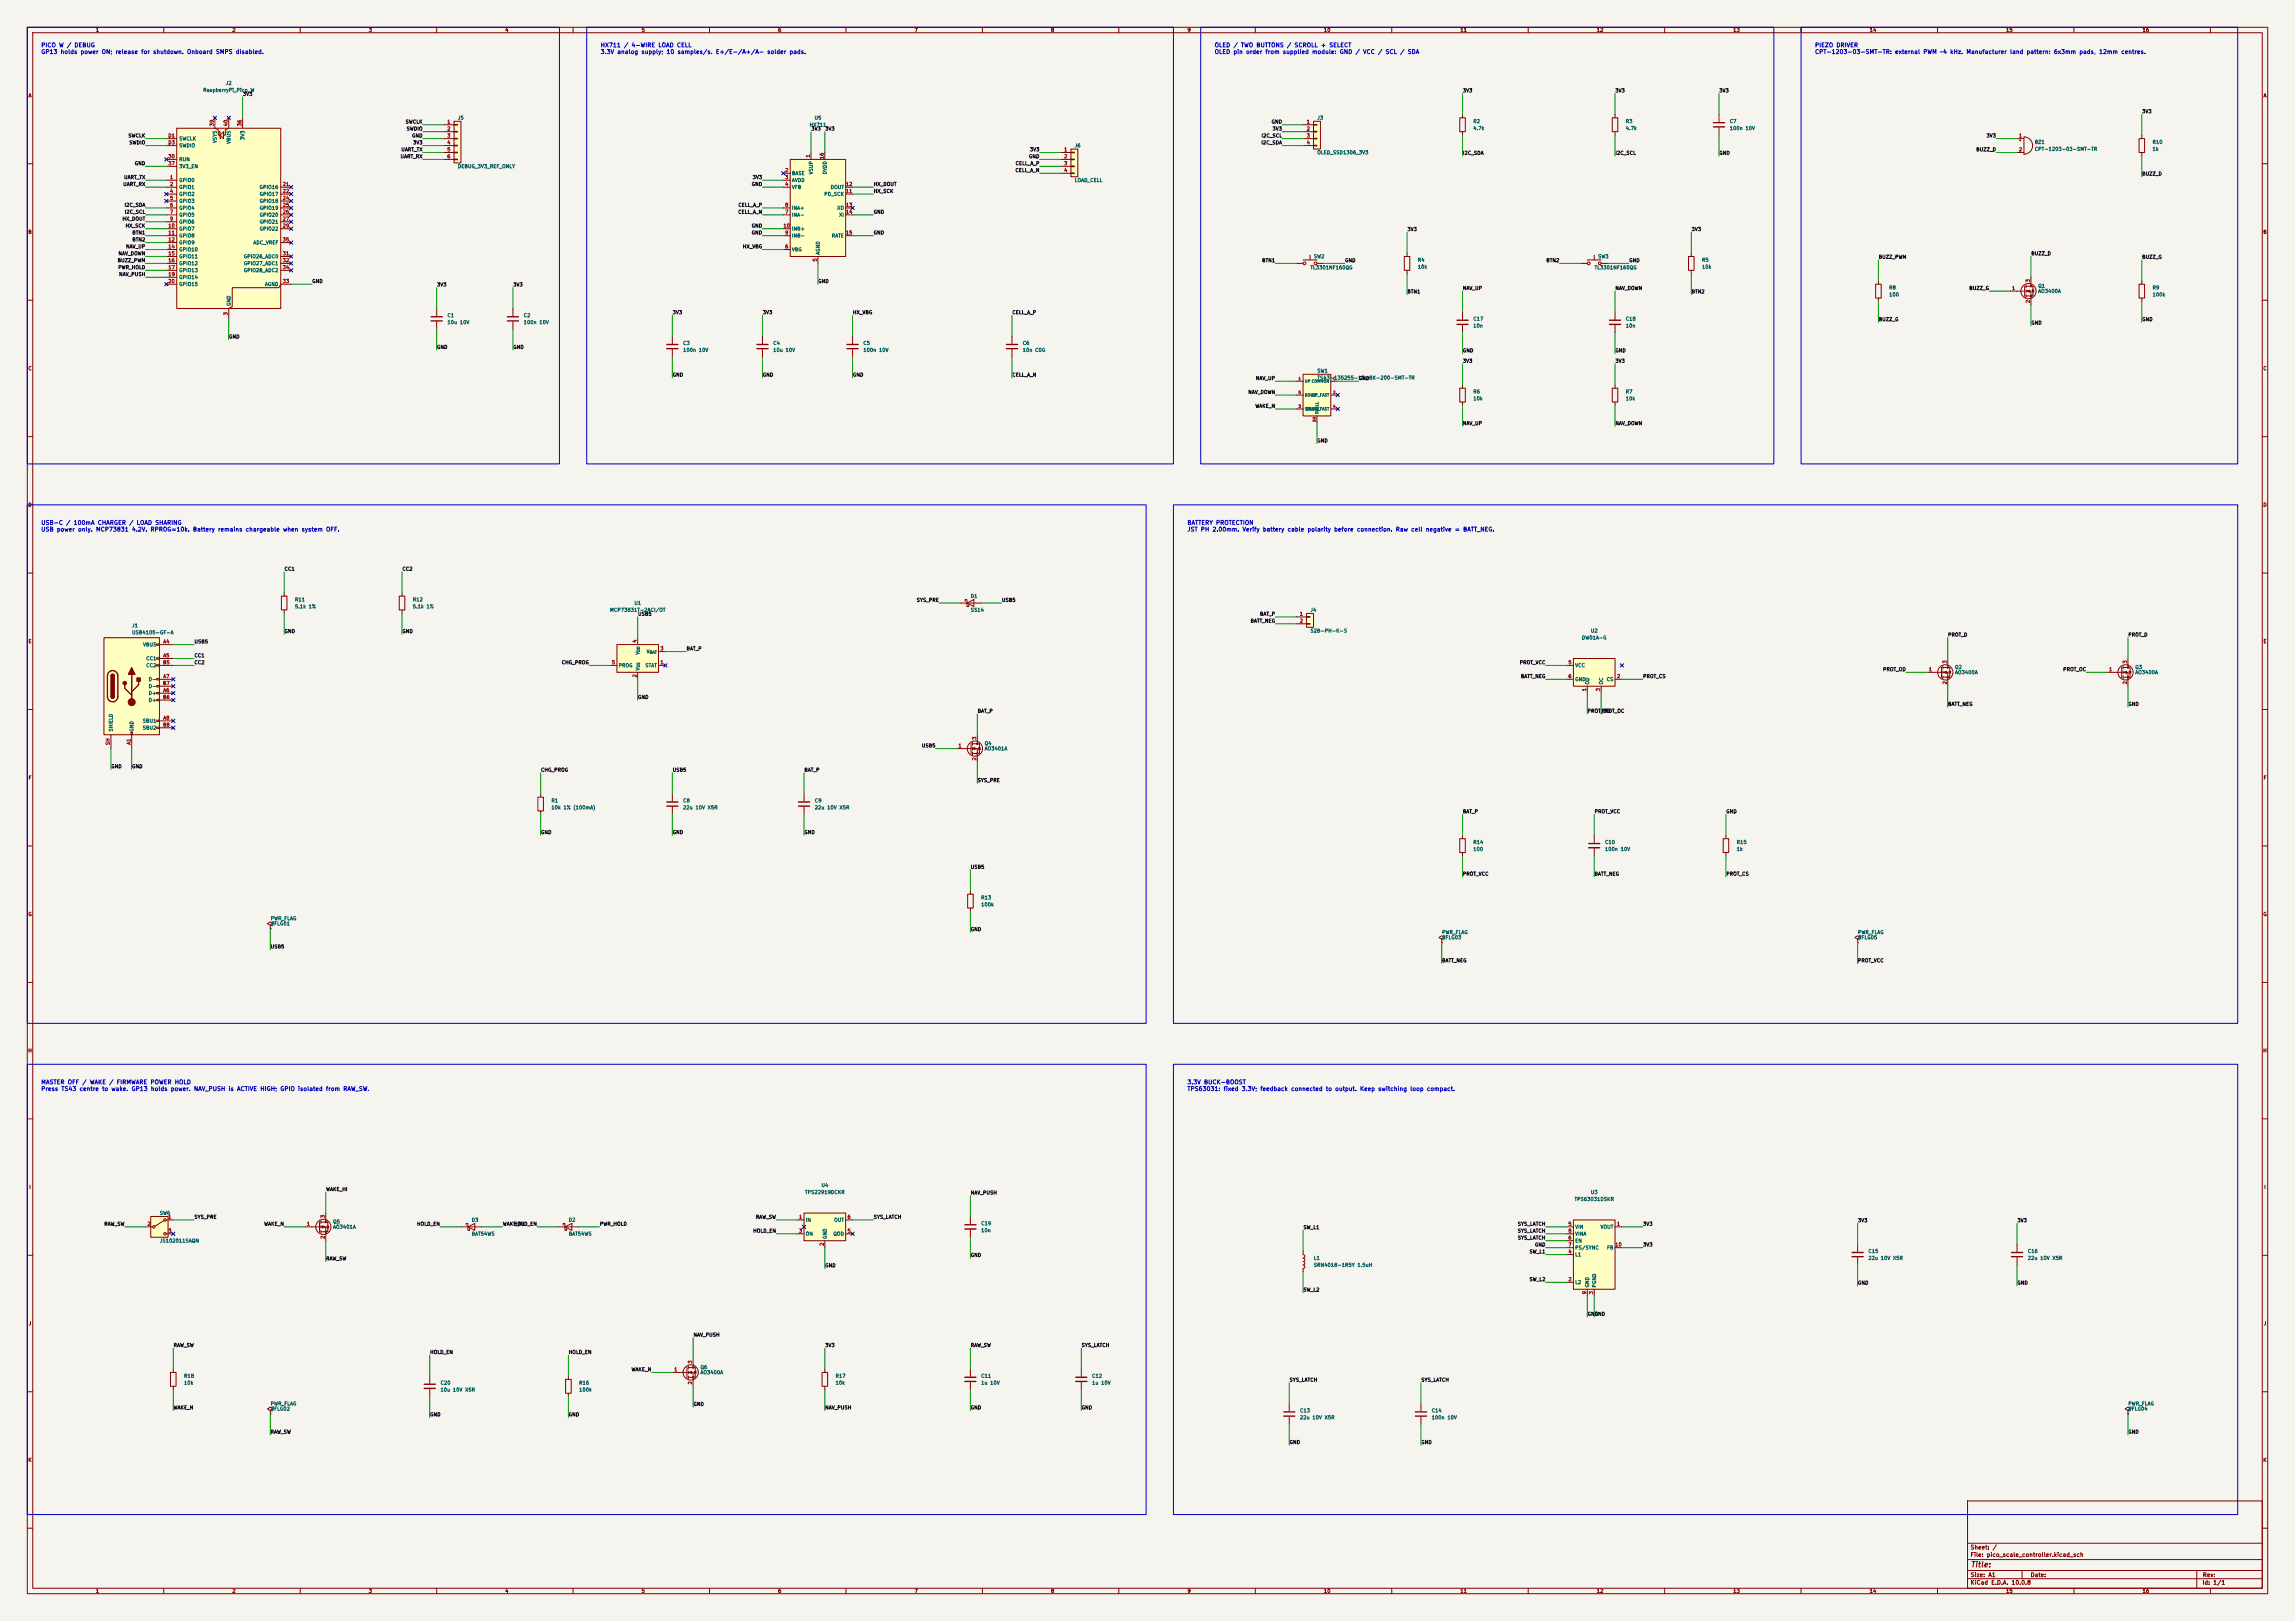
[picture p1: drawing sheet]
<svg xmlns="http://www.w3.org/2000/svg" width="841mm" height="594mm" viewBox="0 0 841 594" stroke-linecap="round" stroke-linejoin="round" font-family="sans-serif">
<defs><g id="words">
<text font-size="2" fill="#840000" x="722" y="574.8">Title:</text>
<g font-size="1.5" fill="#0000c2">
<text x="14.9" y="17.7">PICO W / DEBUG</text>
<text x="219.9" y="17.7">HX711 / 4-WIRE LOAD CELL</text>
<text x="444.9" y="17.7">OLED / TWO BUTTONS / SCROLL + SELECT</text>
<text x="664.9" y="17.7">PIEZO DRIVER</text>
<text x="14.9" y="20.1">GP13 holds power ON; release for shutdown. Onboard SMPS disabled.</text>
<text x="219.9" y="20.1">3.3V analog supply; 10 samples/s. E+/E-/A+/A- solder pads.</text>
<text x="444.9" y="20.1">OLED pin order from supplied module: GND / VCC / SCL / SDA</text>
<text x="664.9" y="20.1">CPT-1203-03-SMT-TR: external PWM ~4 kHz. Manufacturer land pattern: 6x3mm pads, 12mm centres.</text>
<text x="14.9" y="192.7">USB-C / 100mA CHARGER / LOAD SHARING</text>
<text x="14.9" y="195.1">USB power only. MCP73831 4.2V. RPROG=10k. Battery remains chargeable when system OFF.</text>
<text x="434.9" y="192.7">BATTERY PROTECTION</text>
<text x="434.9" y="195.1">JST PH 2.00mm. Verify battery cable polarity before connection. Raw cell negative = BATT_NEG.</text>
<text x="14.9" y="397.7">MASTER OFF / WAKE / FIRMWARE POWER HOLD</text>
<text x="14.9" y="400.1">Press TS43 centre to wake. GP13 holds power. NAV_PUSH is ACTIVE HIGH; GPIO isolated from RAW_SW.</text>
<text x="434.9" y="397.7">3.3V BUCK-BOOST</text>
<text x="434.9" y="400.1">TPS63031: fixed 3.3V; feedback connected to output. Keep switching loop compact.</text>
</g>
<g font-size="1.5" fill="#840000">
<text x="721.9" y="568.1">Sheet: /</text>
<text x="721.9" y="570.8">File: pico_scale_controller.kicad_sch</text>
<text x="721.9" y="581">KiCad E.D.A. 10.0.8</text>
<text x="721.9" y="578.2">Size: A1</text>
<text x="743.9" y="578.2">Date:</text>
<text x="806.9" y="581">Id: 1/1</text>
<text x="807" y="578.2">Rev:</text>
</g>
<g font-size="1.3" fill="#840000">
<text x="35" y="12">1</text>
<text x="85" y="12">2</text>
<text x="135" y="12">3</text>
<text x="185" y="12">4</text>
<text x="235" y="12">5</text>
<text x="285" y="12">6</text>
<text x="335" y="12">7</text>
<text x="385" y="12">8</text>
<text x="435" y="12">9</text>
<text x="485" y="12">10</text>
<text x="535" y="12">11</text>
<text x="585" y="12">12</text>
<text x="635" y="12">13</text>
<text x="685" y="12">14</text>
<text x="735" y="12">15</text>
<text x="785" y="12">16</text>
<text x="10.3" y="36">A</text>
<text x="829.3" y="36">A</text>
<text x="10.2" y="86">B</text>
<text x="829.2" y="86">B</text>
<text x="10.2" y="136">C</text>
<text x="829.2" y="136">C</text>
<text x="10.2" y="186">D</text>
<text x="829.2" y="186">D</text>
<text x="10.3" y="236">E</text>
<text x="829.3" y="236">E</text>
<text x="10.3" y="286">F</text>
<text x="829.3" y="286">F</text>
<text x="10.2" y="336">G</text>
<text x="829.2" y="336">G</text>
<text x="10.2" y="386">H</text>
<text x="829.2" y="386">H</text>
<text x="10.6" y="436">I</text>
<text x="829.6" y="436">I</text>
<text x="10.4" y="486">J</text>
<text x="829.4" y="486">J</text>
<text x="10.2" y="536">K</text>
<text x="829.2" y="536">K</text>
<text x="35" y="584">1</text>
<text x="85" y="584">2</text>
<text x="135" y="584">3</text>
<text x="185" y="584">4</text>
<text x="235" y="584">5</text>
<text x="285" y="584">6</text>
<text x="335" y="584">7</text>
<text x="385" y="584">8</text>
<text x="435" y="584">9</text>
<text x="485" y="584">10</text>
<text x="535" y="584">11</text>
<text x="585" y="584">12</text>
<text x="635" y="584">13</text>
<text x="685" y="584">14</text>
<text x="735" y="584">15</text>
<text x="785" y="584">16</text>
</g>
<g font-size="1.3" fill="#006464">
<text x="74.3" y="34">RaspberryPi_Pico_W</text>
<text x="82.6" y="31.4">J2</text>
<text x="167.6" y="44.1">J5</text>
<text x="296.5" y="46.7">HX711</text>
<text x="298.3" y="44.1">U5</text>
<text x="482.6" y="44.1">J3</text>
<text x="539.7" y="45.4">R2</text>
<text x="539.7" y="48">4.7k</text>
<text x="595.6" y="45.4">R3</text>
<text x="595.6" y="48">4.7k</text>
<text x="633.7" y="45.4">C7</text>
<text x="633.7" y="48">100n 10V</text>
<text x="65.5" y="51.8">SWCLK</text>
<text x="79.7" y="52.6" transform="rotate(-90 79.7 52.6)">VSYS</text>
<text x="84.8" y="52.9" transform="rotate(-90 84.8 52.9)">VBUS</text>
<text x="89.9" y="51.5" transform="rotate(-90 89.9 51.5)">3V3</text>
<text x="745.5" y="53">BZ1</text>
<text x="788.7" y="53">R10</text>
<text x="65.5" y="59.4">RUN</text>
<text x="65.5" y="54.3">SWDIO</text>
<text x="393.7" y="54.3">J6</text>
<text x="482.6" y="56.8">OLED_SSD1306_3V3</text>
<text x="745.5" y="55.6">CPT-1203-03-SMT-TR</text>
<text x="788.7" y="55.6">1k</text>
<text x="65.5" y="61.9">3V3_EN</text>
<text x="167.6" y="61.9">DEBUG_3V3_REF_ONLY</text>
<text x="290" y="64.5">BASE</text>
<text x="298.1" y="64.1" transform="rotate(-90 298.1 64.1)">VSUP</text>
<text x="303.2" y="64.1" transform="rotate(-90 303.2 64.1)">DVDD</text>
<text x="65.5" y="67">GPIO0</text>
<text x="65.5" y="69.5">GPIO1</text>
<text x="95" y="69.5">GPIO16</text>
<text x="290" y="67">AVDD</text>
<text x="290" y="69.5">VFB</text>
<text x="304.2" y="69.5">DOUT</text>
<text x="393.7" y="67">LOAD_CELL</text>
<text x="65.5" y="72.1">GPIO2</text>
<text x="65.5" y="74.6">GPIO3</text>
<text x="65.5" y="77.2">GPIO4</text>
<text x="95" y="72.1">GPIO17</text>
<text x="95" y="74.6">GPIO18</text>
<text x="95" y="77.2">GPIO19</text>
<text x="290" y="77.2">INA+</text>
<text x="301.9" y="72.1">PD_SCK</text>
<text x="306.6" y="77.2">XO</text>
<text x="65.5" y="79.7">GPIO5</text>
<text x="65.5" y="82.2">GPIO6</text>
<text x="95" y="79.7">GPIO20</text>
<text x="95" y="82.2">GPIO21</text>
<text x="290" y="79.7">INA-</text>
<text x="307.3" y="79.7">XI</text>
<text x="65.5" y="84.8">GPIO7</text>
<text x="65.5" y="87.3">GPIO8</text>
<text x="65.5" y="89.9">GPIO9</text>
<text x="92.7" y="89.9">ADC_VREF</text>
<text x="95" y="84.8">GPIO22</text>
<text x="290" y="87.3">INB-</text>
<text x="290" y="84.8">INB+</text>
<text x="304.7" y="87.3">RATE</text>
<text x="65.5" y="92.4">GPIO10</text>
<text x="65.5" y="94.9">GPIO11</text>
<text x="89.2" y="94.9">GPIO26_ADC0</text>
<text x="290" y="92.4">VBG</text>
<text x="300.7" y="93.5" transform="rotate(-90 300.7 93.5)">AGND</text>
<text x="481.3" y="94.9">SW2</text>
<text x="585.5" y="94.9">SW3</text>
<text x="65.5" y="97.5">GPIO12</text>
<text x="65.5" y="100">GPIO13</text>
<text x="89.2" y="97.5">GPIO27_ADC1</text>
<text x="89.2" y="100">GPIO28_ADC2</text>
<text x="480" y="99">TL3301NF160QG</text>
<text x="519.4" y="96.2">R4</text>
<text x="519.4" y="98.8">10k</text>
<text x="584.2" y="99">TL3301NF160QG</text>
<text x="623.6" y="96.2">R5</text>
<text x="623.6" y="98.8">10k</text>
<text x="65.5" y="102.6">GPIO14</text>
<text x="65.5" y="105.1">GPIO15</text>
<text x="96.9" y="105.1">AGND</text>
<text x="692.1" y="106.4">R8</text>
<text x="746.7" y="105.7">Q1</text>
<text x="746.7" y="107.6">AO3400A</text>
<text x="788.7" y="106.4">R9</text>
<text x="84.8" y="112.3" transform="rotate(-90 84.8 112.3)">GND</text>
<text x="692.1" y="108.9">100</text>
<text x="788.7" y="108.9">100k</text>
<text x="163.8" y="116.5">C1</text>
<text x="163.8" y="119.1">10u 10V</text>
<text x="191.8" y="116.5">C2</text>
<text x="191.8" y="119.1">100n 10V</text>
<text x="539.7" y="117.8">C17</text>
<text x="595.6" y="117.8">C18</text>
<text x="539.7" y="120.3">10n</text>
<text x="595.6" y="120.3">10n</text>
<text x="250.2" y="126.7">C3</text>
<text x="250.2" y="129.2">100n 10V</text>
<text x="283.2" y="126.7">C4</text>
<text x="283.2" y="129.2">10u 10V</text>
<text x="316.2" y="126.7">C5</text>
<text x="316.2" y="129.2">100n 10V</text>
<text x="374.6" y="126.7">C6</text>
<text x="374.6" y="129.2">10n C0G</text>
<text x="482.6" y="136.9">SW1</text>
<text x="482.6" y="139.4">TS43-135255-10-BK-200-SMT-TR</text>
<text x="539.7" y="144.5">R6</text>
<text x="539.7" y="147">10k</text>
<text x="595.6" y="144.5">R7</text>
<text x="595.6" y="147">10k</text>
<text x="107.9" y="220.7">R11</text>
<text x="151.1" y="220.7">R12</text>
<text x="232.3" y="221.9">U1</text>
<text x="355.6" y="219.4">D1</text>
<text x="107.9" y="223.2">5.1k 1%</text>
<text x="151.1" y="223.2">5.1k 1%</text>
<text x="223.4" y="224.5">MCP73831T-2ACI/OT</text>
<text x="355.6" y="224.5">SS14</text>
<text x="480" y="224.5">J4</text>
<text x="48.2" y="230.2">J1</text>
<text x="48.2" y="232.7">USB4105-GF-A</text>
<text x="480" y="232.1">S2B-PH-K-S</text>
<text x="582.8" y="232.1">U2</text>
<text x="52.3" y="237.2">VBUS</text>
<text x="236.8" y="239.7">V</text>
<text x="579.5" y="234.6">DW01A-G</text>
<text x="53.4" y="242.3">CC1</text>
<text x="53.4" y="244.8">CC2</text>
<text x="226.5" y="244.8">PROG</text>
<text x="234.6" y="245.9" transform="rotate(-90 234.6 245.9)">V</text>
<text x="234.6" y="240.1" transform="rotate(-90 234.6 240.1)">V</text>
<text x="236.3" y="244.8">STAT</text>
<text x="577.1" y="244.8">VCC</text>
<text x="716.3" y="245.4">Q2</text>
<text x="782.3" y="245.4">Q3</text>
<text x="54.3" y="249.9">D-</text>
<text x="577.1" y="249.9">GND</text>
<text x="582.6" y="251" transform="rotate(-90 582.6 251)">OD</text>
<text x="587.7" y="251" transform="rotate(-90 587.7 251)">OC</text>
<text x="588.6" y="249.9">CS</text>
<text x="716.3" y="247.3">AO3400A</text>
<text x="782.3" y="247.3">AO3400A</text>
<text x="54.3" y="255">D+</text>
<text x="54.3" y="257.5">D+</text>
<text x="54.3" y="252.4">D-</text>
<text x="41.6" y="268.3" transform="rotate(-90 41.6 268.3)">SHIELD</text>
<text x="49.2" y="268.3" transform="rotate(-90 49.2 268.3)">GND</text>
<text x="52.2" y="265.1">SBU1</text>
<text x="52.2" y="267.7">SBU2</text>
<text x="360.7" y="273.4">Q4</text>
<text x="360.7" y="275.3">AO3401A</text>
<text x="201.9" y="294.3">R1</text>
<text x="201.9" y="296.9">10k 1% (100mA)</text>
<text x="250.2" y="294.3">C8</text>
<text x="250.2" y="296.9">22u 10V X5R</text>
<text x="298.4" y="294.3">C9</text>
<text x="298.4" y="296.9">22u 10V X5R</text>
<text x="539.7" y="309.6">R14</text>
<text x="588" y="309.6">C10</text>
<text x="636.3" y="309.6">R15</text>
<text x="539.7" y="312.1">100</text>
<text x="588" y="312.1">100n 10V</text>
<text x="636.3" y="312.1">1k</text>
<text x="359.4" y="329.9">R13</text>
<text x="359.4" y="332.4">100k</text>
<text x="99" y="339.4">#FLG01</text>
<text x="99" y="337.5">PWR_FLAG</text>
<text x="528.3" y="344.5">#FLG03</text>
<text x="528.3" y="342.6">PWR_FLAG</text>
<text x="680.7" y="344.5">#FLG05</text>
<text x="680.7" y="342.6">PWR_FLAG</text>
<text x="294.8" y="437.8">TPS22919DCKR</text>
<text x="300.9" y="435.3">U4</text>
<text x="582.8" y="437.8">U3</text>
<text x="576.8" y="440.4">TPS63031DSKR</text>
<text x="58.4" y="445.5">SW6</text>
<text x="121.9" y="448.6">Q5</text>
<text x="172.7" y="448">D3</text>
<text x="208.3" y="448">D2</text>
<text x="295.1" y="448">IN</text>
<text x="305.5" y="448">OUT</text>
<text x="359.4" y="449.3">C19</text>
<text x="58.4" y="455.6">JS102011SAQN</text>
<text x="121.9" y="450.5">AO3401A</text>
<text x="172.7" y="453.1">BAT54WS</text>
<text x="208.3" y="453.1">BAT54WS</text>
<text x="295.1" y="453.1">ON</text>
<text x="303.2" y="454.2" transform="rotate(-90 303.2 454.2)">GND</text>
<text x="305.2" y="453.1">QOD</text>
<text x="359.4" y="451.8">10n</text>
<text x="577.1" y="450.5">VIN</text>
<text x="577.1" y="455.6">EN</text>
<text x="577.1" y="453.1">VINA</text>
<text x="586.4" y="450.5">VOUT</text>
<text x="481.3" y="462">L1</text>
<text x="577.1" y="460.7">L1</text>
<text x="577.1" y="458.2">PS/SYNC</text>
<text x="588.7" y="458.2">FB</text>
<text x="684.5" y="459.4">C15</text>
<text x="684.5" y="462">22u 10V X5R</text>
<text x="742.9" y="459.4">C16</text>
<text x="742.9" y="462">22u 10V X5R</text>
<text x="481.3" y="464.5">SRN4018-1R5Y 1.5uH</text>
<text x="577.1" y="470.9">L2</text>
<text x="582.6" y="472" transform="rotate(-90 582.6 472)">GND</text>
<text x="585.2" y="472" transform="rotate(-90 585.2 472)">PGND</text>
<text x="256.5" y="502">Q6</text>
<text x="256.5" y="503.9">AO3400A</text>
<text x="67.3" y="505.2">R18</text>
<text x="67.3" y="507.7">10k</text>
<text x="161.3" y="507.7">C20</text>
<text x="212.1" y="507.7">R16</text>
<text x="306.1" y="505.2">R17</text>
<text x="306.1" y="507.7">10k</text>
<text x="359.4" y="505.2">C11</text>
<text x="359.4" y="507.7">1u 10V</text>
<text x="400" y="505.2">C12</text>
<text x="400" y="507.7">1u 10V</text>
<text x="99" y="515.3">PWR_FLAG</text>
<text x="161.3" y="510.2">10u 10V X5R</text>
<text x="212.1" y="510.2">100k</text>
<text x="779.8" y="515.3">PWR_FLAG</text>
<text x="99" y="517.2">#FLG02</text>
<text x="476.2" y="517.9">C13</text>
<text x="476.2" y="520.4">22u 10V X5R</text>
<text x="524.5" y="517.9">C14</text>
<text x="524.5" y="520.4">100n 10V</text>
<text x="779.8" y="517.2">#FLG04</text>
</g>
<g font-size="1.3" fill="#0f0f0f">
<text x="88.9" y="35.4">3V3</text>
<text x="535.9" y="34.2">3V3</text>
<text x="591.8" y="34.2">3V3</text>
<text x="629.9" y="34.2">3V3</text>
<text x="784.8" y="41.8">3V3</text>
<text x="148.5" y="45.6">SWCLK</text>
<text x="465.8" y="45.6">GND</text>
<text x="46.9" y="50.7">SWCLK</text>
<text x="47.2" y="53.2">SWDIO</text>
<text x="148.8" y="48.1">SWDIO</text>
<text x="150.8" y="50.7">GND</text>
<text x="151.2" y="53.2">3V3</text>
<text x="297.2" y="48.1">3V3</text>
<text x="302.2" y="48.1">3V3</text>
<text x="462.1" y="53.2">I2C_SDA</text>
<text x="462.1" y="50.7">I2C_SCL</text>
<text x="466.2" y="48.1">3V3</text>
<text x="727.8" y="50.7">3V3</text>
<text x="146.6" y="58.3">UART_RX</text>
<text x="146.9" y="55.8">UART_TX</text>
<text x="376.9" y="58.3">GND</text>
<text x="377.3" y="55.8">3V3</text>
<text x="535.9" y="57">I2C_SDA</text>
<text x="591.8" y="57">I2C_SCL</text>
<text x="629.9" y="57">GND</text>
<text x="724" y="55.8">BUZZ_D</text>
<text x="45.3" y="65.9">UART_TX</text>
<text x="49.2" y="60.8">GND</text>
<text x="275.7" y="65.9">3V3</text>
<text x="371.9" y="63.4">CELL_A_N</text>
<text x="372" y="60.8">CELL_A_P</text>
<text x="784.8" y="64.6">BUZZ_D</text>
<text x="45" y="68.5">UART_RX</text>
<text x="275.3" y="68.5">GND</text>
<text x="320" y="68.5">HX_DOUT</text>
<text x="320" y="71">HX_SCK</text>
<text x="45.5" y="76.1">I2C_SDA</text>
<text x="270.4" y="76.1">CELL_A_P</text>
<text x="44.7" y="81.2">HX_DOUT</text>
<text x="45.6" y="78.6">I2C_SCL</text>
<text x="45.9" y="83.7">HX_SCK</text>
<text x="270.3" y="78.6">CELL_A_N</text>
<text x="275.3" y="83.7">GND</text>
<text x="320" y="78.6">GND</text>
<text x="48.3" y="86.2">BTN1</text>
<text x="48.3" y="88.8">BTN2</text>
<text x="275.3" y="86.2">GND</text>
<text x="320" y="86.2">GND</text>
<text x="515.6" y="85">3V3</text>
<text x="619.7" y="85">3V3</text>
<text x="43.3" y="93.9">NAV_DOWN</text>
<text x="46" y="91.3">NAV_UP</text>
<text x="272" y="91.3">HX_VBG</text>
<text x="688.3" y="95.1">BUZZ_PWM</text>
<text x="744.2" y="93.9">BUZZ_D</text>
<text x="784.8" y="95.1">BUZZ_G</text>
<text x="43" y="96.4">BUZZ_PWM</text>
<text x="43.2" y="98.9">PWR_HOLD</text>
<text x="43.5" y="101.5">NAV_PUSH</text>
<text x="462.4" y="96.4">BTN1</text>
<text x="492.7" y="96.4">GND</text>
<text x="566.5" y="96.4">BTN2</text>
<text x="596.9" y="96.4">GND</text>
<text x="114.3" y="104">GND</text>
<text x="160" y="105.3">3V3</text>
<text x="187.9" y="105.3">3V3</text>
<text x="299.7" y="104">GND</text>
<text x="515.6" y="107.8">BTN1</text>
<text x="535.9" y="106.6">NAV_UP</text>
<text x="591.8" y="106.6">NAV_DOWN</text>
<text x="619.7" y="107.8">BTN2</text>
<text x="721.5" y="106.6">BUZZ_G</text>
<text x="246.4" y="115.4">3V3</text>
<text x="279.4" y="115.4">3V3</text>
<text x="312.4" y="115.4">HX_VBG</text>
<text x="370.8" y="115.4">CELL_A_P</text>
<text x="688.3" y="118">BUZZ_G</text>
<text x="744.2" y="119.3">GND</text>
<text x="784.8" y="118">GND</text>
<text x="83.8" y="124.3">GND</text>
<text x="160" y="128.1">GND</text>
<text x="187.9" y="128.1">GND</text>
<text x="535.9" y="129.4">GND</text>
<text x="591.8" y="129.4">GND</text>
<text x="535.9" y="133.2">3V3</text>
<text x="591.8" y="133.2">3V3</text>
<text x="246.4" y="138.3">GND</text>
<text x="279.4" y="138.3">GND</text>
<text x="312.4" y="138.3">GND</text>
<text x="370.8" y="138.3">CELL_A_N</text>
<text x="460.1" y="139.6">NAV_UP</text>
<text x="497.8" y="139.6">GND</text>
<text x="457.3" y="144.7">NAV_DOWN</text>
<text x="459.9" y="149.7">WAKE_N</text>
<text x="535.9" y="156.1">NAV_UP</text>
<text x="591.8" y="156.1">NAV_DOWN</text>
<text x="482.6" y="162.4">GND</text>
<text x="104.1" y="209.4">CC1</text>
<text x="147.3" y="209.4">CC2</text>
<text x="335.8" y="220.9">SYS_PRE</text>
<text x="367" y="220.9">USB5</text>
<text x="233.7" y="225.9">USB5</text>
<text x="461.6" y="225.9">BAT_P</text>
<text x="104.1" y="232.3">GND</text>
<text x="147.3" y="232.3">GND</text>
<text x="458.1" y="228.5">BATT_NEG</text>
<text x="713.7" y="233.6">PROT_D</text>
<text x="779.8" y="233.6">PROT_D</text>
<text x="71.1" y="236.1">USB5</text>
<text x="251.4" y="238.6">BAT_P</text>
<text x="71.1" y="241.2">CC1</text>
<text x="71.1" y="243.7">CC2</text>
<text x="205.7" y="243.7">CHG_PROG</text>
<text x="556.8" y="243.7">PROT_VCC</text>
<text x="557.2" y="248.8">BATT_NEG</text>
<text x="602" y="248.8">PROT_CS</text>
<text x="689.9" y="246.3">PROT_OD</text>
<text x="755.9" y="246.3">PROT_OC</text>
<text x="233.7" y="256.4">GND</text>
<text x="358.1" y="261.5">BAT_P</text>
<text x="581.6" y="261.5">PROT_OD</text>
<text x="586.7" y="261.5">PROT_OC</text>
<text x="713.7" y="259">BATT_NEG</text>
<text x="779.8" y="259">GND</text>
<text x="337.7" y="274.2">USB5</text>
<text x="40.6" y="281.8">GND</text>
<text x="48.2" y="281.8">GND</text>
<text x="198.1" y="283.1">CHG_PROG</text>
<text x="246.4" y="283.1">USB5</text>
<text x="294.6" y="283.1">BAT_P</text>
<text x="358.1" y="286.9">SYS_PRE</text>
<text x="535.9" y="298.3">BAT_P</text>
<text x="584.2" y="298.3">PROT_VCC</text>
<text x="632.4" y="298.3">GND</text>
<text x="198.1" y="305.9">GND</text>
<text x="246.4" y="305.9">GND</text>
<text x="294.6" y="305.9">GND</text>
<text x="355.6" y="318.6">USB5</text>
<text x="535.9" y="321.2">PROT_VCC</text>
<text x="584.2" y="321.2">BATT_NEG</text>
<text x="632.4" y="321.2">PROT_CS</text>
<text x="355.6" y="341.5">GND</text>
<text x="99" y="347.9">USB5</text>
<text x="528.3" y="352.9">BATT_NEG</text>
<text x="680.7" y="352.9">PROT_VCC</text>
<text x="119.4" y="436.8">WAKE_HI</text>
<text x="355.6" y="438">NAV_PUSH</text>
<text x="38.1" y="449.5">RAW_SW</text>
<text x="71.1" y="446.9">SYS_PRE</text>
<text x="96.7" y="449.5">WAKE_N</text>
<text x="152.7" y="449.5">HOLD_EN</text>
<text x="184.1" y="449.5">WAKE_HI</text>
<text x="188.2" y="449.5">HOLD_EN</text>
<text x="219.7" y="449.5">PWR_HOLD</text>
<text x="276.8" y="446.9">RAW_SW</text>
<text x="320" y="446.9">SYS_LATCH</text>
<text x="556" y="449.5">SYS_LATCH</text>
<text x="602" y="449.5">3V3</text>
<text x="680.7" y="448.2">3V3</text>
<text x="739.1" y="448.2">3V3</text>
<text x="275.8" y="452">HOLD_EN</text>
<text x="477.5" y="450.7">SW_L1</text>
<text x="556" y="452">SYS_LATCH</text>
<text x="556" y="454.5">SYS_LATCH</text>
<text x="355.6" y="460.9">GND</text>
<text x="560.3" y="459.6">SW_L1</text>
<text x="562.3" y="457.1">GND</text>
<text x="602" y="457.1">3V3</text>
<text x="119.4" y="462.2">RAW_SW</text>
<text x="302.2" y="464.7">GND</text>
<text x="477.5" y="473.6">SW_L2</text>
<text x="560.3" y="469.8">SW_L2</text>
<text x="680.7" y="471">GND</text>
<text x="739.1" y="471">GND</text>
<text x="581.6" y="482.5">GND</text>
<text x="584.2" y="482.5">GND</text>
<text x="254" y="490.1">NAV_PUSH</text>
<text x="63.5" y="493.9">RAW_SW</text>
<text x="157.5" y="496.4">HOLD_EN</text>
<text x="208.3" y="496.4">HOLD_EN</text>
<text x="302.2" y="493.9">3V3</text>
<text x="355.6" y="493.9">RAW_SW</text>
<text x="396.2" y="493.9">SYS_LATCH</text>
<text x="231.3" y="502.8">WAKE_N</text>
<text x="472.4" y="506.6">SYS_LATCH</text>
<text x="520.7" y="506.6">SYS_LATCH</text>
<text x="254" y="515.5">GND</text>
<text x="63.5" y="516.8">WAKE_N</text>
<text x="157.5" y="519.3">GND</text>
<text x="208.3" y="519.3">GND</text>
<text x="302.2" y="516.8">NAV_PUSH</text>
<text x="355.6" y="516.8">GND</text>
<text x="396.2" y="516.8">GND</text>
<text x="99" y="525.7">RAW_SW</text>
<text x="779.8" y="525.7">GND</text>
<text x="472.4" y="529.5">GND</text>
<text x="520.7" y="529.5">GND</text>
</g>
<g font-size="1.3" fill="#a90000">
<text x="78.6" y="46.4" transform="rotate(-90 78.6 46.4)">39</text>
<text x="83.7" y="46.4" transform="rotate(-90 83.7 46.4)">40</text>
<text x="88.8" y="46.4" transform="rotate(-90 88.8 46.4)">36</text>
<text x="163.7" y="45.6">1</text>
<text x="478.7" y="45.6">1</text>
<text x="61.5" y="50.7">D1</text>
<text x="61.5" y="53.2">D3</text>
<text x="163.7" y="48.1">2</text>
<text x="163.7" y="50.7">3</text>
<text x="163.7" y="53.2">4</text>
<text x="478.7" y="48.1">2</text>
<text x="478.7" y="50.7">3</text>
<text x="478.7" y="53.2">4</text>
<text x="739.7" y="50.7">1</text>
<text x="61.5" y="58.3">30</text>
<text x="163.7" y="55.7">5</text>
<text x="163.7" y="58.3">6</text>
<text x="297" y="57.9" transform="rotate(-90 297 57.9)">1</text>
<text x="302.1" y="58.5" transform="rotate(-90 302.1 58.5)">16</text>
<text x="389.8" y="55.7">1</text>
<text x="389.8" y="58.3">2</text>
<text x="739.7" y="55.7">2</text>
<text x="61.5" y="60.8">37</text>
<text x="62.1" y="65.9">1</text>
<text x="287.6" y="63.4">2</text>
<text x="287.6" y="65.9">3</text>
<text x="389.8" y="60.8">3</text>
<text x="389.8" y="63.4">4</text>
<text x="62.1" y="68.4">2</text>
<text x="62.1" y="71">4</text>
<text x="103.4" y="68.4">21</text>
<text x="103.4" y="71">22</text>
<text x="287.6" y="68.4">4</text>
<text x="309.8" y="71">11</text>
<text x="309.8" y="68.4">12</text>
<text x="62.1" y="73.5">5</text>
<text x="62.1" y="76.1">6</text>
<text x="103.4" y="73.5">24</text>
<text x="103.4" y="76.1">25</text>
<text x="287.6" y="76.1">8</text>
<text x="309.8" y="76.1">13</text>
<text x="61.5" y="83.7">10</text>
<text x="62.1" y="78.6">7</text>
<text x="62.1" y="81.1">9</text>
<text x="103.4" y="78.6">26</text>
<text x="103.4" y="81.1">27</text>
<text x="103.4" y="83.7">29</text>
<text x="287" y="83.7">10</text>
<text x="287.6" y="78.6">7</text>
<text x="309.8" y="78.6">14</text>
<text x="61.5" y="86.2">11</text>
<text x="61.5" y="88.8">12</text>
<text x="103.4" y="88.8">35</text>
<text x="287.6" y="86.2">9</text>
<text x="309.8" y="86.2">15</text>
<text x="61.5" y="91.3">14</text>
<text x="61.5" y="93.8">15</text>
<text x="103.4" y="93.8">31</text>
<text x="287.6" y="91.3">6</text>
<text x="299.6" y="96" transform="rotate(-90 299.6 96)">5</text>
<text x="61.5" y="96.4">16</text>
<text x="61.5" y="98.9">17</text>
<text x="61.5" y="101.5">19</text>
<text x="103.4" y="96.4">32</text>
<text x="103.4" y="98.9">34</text>
<text x="61.5" y="104">20</text>
<text x="103.4" y="104">33</text>
<text x="737.1" y="106.5">1</text>
<text x="744.1" y="103.6" transform="rotate(-90 744.1 103.6)">3</text>
<text x="744.1" y="111.2" transform="rotate(-90 744.1 111.2)">2</text>
<text x="83.7" y="115.7" transform="rotate(-90 83.7 115.7)">3</text>
<text x="476.2" y="225.9">1</text>
<text x="476.2" y="228.5">2</text>
<text x="59.7" y="236.1">A4</text>
<text x="233.5" y="235.7" transform="rotate(-90 233.5 235.7)">4</text>
<text x="241.8" y="238.6">3</text>
<text x="59.6" y="243.7">B5</text>
<text x="59.7" y="241.2">A5</text>
<text x="224.1" y="243.7">5</text>
<text x="241.8" y="243.7">1</text>
<text x="574.6" y="243.7">5</text>
<text x="713.6" y="243.3" transform="rotate(-90 713.6 243.3)">3</text>
<text x="779.6" y="243.3" transform="rotate(-90 779.6 243.3)">3</text>
<text x="59.6" y="251.3">B7</text>
<text x="59.7" y="248.8">A7</text>
<text x="233.5" y="248.4" transform="rotate(-90 233.5 248.4)">2</text>
<text x="574.6" y="248.8">6</text>
<text x="592.4" y="248.8">2</text>
<text x="706.7" y="246.2">1</text>
<text x="713.6" y="250.9" transform="rotate(-90 713.6 250.9)">2</text>
<text x="772.7" y="246.2">1</text>
<text x="779.6" y="250.9" transform="rotate(-90 779.6 250.9)">2</text>
<text x="59.6" y="256.4">B6</text>
<text x="59.7" y="253.9">A6</text>
<text x="581.5" y="253.5" transform="rotate(-90 581.5 253.5)">1</text>
<text x="586.6" y="253.5" transform="rotate(-90 586.6 253.5)">3</text>
<text x="59.6" y="266.6">B8</text>
<text x="59.7" y="264">A8</text>
<text x="40.5" y="273.2" transform="rotate(-90 40.5 273.2)">SH</text>
<text x="48.1" y="273.1" transform="rotate(-90 48.1 273.1)">A1</text>
<text x="351.1" y="274.2">1</text>
<text x="358" y="271.2" transform="rotate(-90 358 271.2)">3</text>
<text x="358" y="278.9" transform="rotate(-90 358 278.9)">2</text>
<text x="53.9" y="449.4">2</text>
<text x="61.5" y="446.9">1</text>
<text x="112.3" y="449.4">1</text>
<text x="119.2" y="446.5" transform="rotate(-90 119.2 446.5)">3</text>
<text x="292.6" y="446.9">1</text>
<text x="310.4" y="446.9">6</text>
<text x="574.6" y="449.4">5</text>
<text x="592.4" y="449.4">1</text>
<text x="61.5" y="452">3</text>
<text x="119.2" y="454.1" transform="rotate(-90 119.2 454.1)">2</text>
<text x="292.6" y="452">3</text>
<text x="310.4" y="452">5</text>
<text x="574.6" y="454.5">6</text>
<text x="574.6" y="452">8</text>
<text x="302.1" y="456.7" transform="rotate(-90 302.1 456.7)">2</text>
<text x="574.6" y="459.6">4</text>
<text x="574.6" y="457.1">7</text>
<text x="591.8" y="457.1">10</text>
<text x="574.6" y="469.8">2</text>
<text x="581.5" y="474.4" transform="rotate(-90 581.5 474.4)">9</text>
<text x="584.1" y="474.4" transform="rotate(-90 584.1 474.4)">3</text>
<text x="246.9" y="502.8">1</text>
<text x="253.9" y="499.8" transform="rotate(-90 253.9 499.8)">3</text>
<text x="253.9" y="507.5" transform="rotate(-90 253.9 507.5)">2</text>
</g>
<g font-size="1" fill="#a90000">
<text x="475.7" y="139.5">1</text>
<text x="488.3" y="139.5">C</text>
<text x="475.7" y="149.7">3</text>
<text x="475.7" y="144.6">5</text>
<text x="488.4" y="144.6">2</text>
<text x="488.4" y="149.7">4</text>
<text x="482.4" y="154.8" transform="rotate(-90 482.4 154.8)">SH</text>
</g>
<g font-size="1" fill="#006464">
<text x="478" y="140.5">UP COMMON</text>
<text x="478" y="145.5">DOWN</text>
<text x="480.7" y="145.5">UP_FAST</text>
<text x="478" y="150.6">SELECT</text>
<text x="478.6" y="150.6">DOWN_FAST</text>
<text x="483.4" y="151.9" transform="rotate(-90 483.4 151.9)">SHELL</text>
<text x="234.7" y="239" transform="rotate(-90 234.7 239)">DD</text>
<text x="237.9" y="239.8">BAT</text>
<text x="234.7" y="244.8" transform="rotate(-90 234.7 244.8)">SS</text>
</g>
</g></defs>
<path d="M0 0h841v594h-841z" fill="#f5f4ef" stroke="#f5f4ef" stroke-width=".37"/>
<g fill="none" stroke="#840000" stroke-width=".37">
<path d="M10 10h821v574h-821zM12 12h817v570h-817zM60 10v2M110 10v2M160 10v2M210 10v2M260 10v2M310 10v2M360 10v2M410 10v2M460 10v2M510 10v2"/>
<path d="M560 10v2M610 10v2M660 10v2M710 10v2M760 10v2M810 10v2M10 60h2M534.9 43.2h2.1v5.1h-2.1zM535.9 41.9v1.3M535.9 48.3v1.2M739.1 50.8h2.6M739.1 55.9h2.6"/>
<path d="M740 51.4h.5M740.3 51.2v.5M741.7 50.2a3.2 3.2 0 0 1 3.1 3.1 3.2 3.2 0 0 1-3.1 3.2zM783.8 50.8h2.1v5.1h-2.1zM784.9 49.5v1.3M784.9 55.9v1.2M829 60h2M10 110h2M188 113v2.8M188 117.9v2.7M535.9 114.3v2.8M535.9 119.1v2.8"/>
<path d="M783.8 104.1h2.1v5.1h-2.1zM784.9 102.9v1.2M784.9 109.2v1.3M829 110h2M10 160h2M829 160h2M10 210h2M829 210h2M10 260h2M829 260h2M10 310h2M829 310h2"/>
<path d="M10 360h2M829 360h2M10 410h2M829 410h2M10 460h2M829 460h2M10 510h2M520.7 514.3v2.8M520.7 519.2v2.8M829 510h2M10 560h2M721 550h108v32h-108z"/>
<path d="M829 560h2M721 578.5h108M721 575.5h108M721 571.5h108M721 565.5h108M741 575.5v3M805 575.5v6.5M60 582v2M110 582v2M160 582v2M210 582v2M260 582v2"/>
<path d="M310 582v2M360 582v2M410 582v2M460 582v2M510 582v2M560 582v2M610 582v2M660 582v2M710 582v2M760 582v2M810 582v2"/>
</g>
<path d="M185.9 116.1h4.1M185.9 117.6h4.1M533.9 117.3h4.1M533.9 118.9h4.1M518.7 517.4h4M518.7 518.9h4" fill="none" stroke="#840000" stroke-width=".51"/>
<path d="M166.4 44.4h2.5v15.3h-2.5z" fill="#ffffc2"/>
<g fill="none" stroke="#840000" stroke-width=".37">
<path d="M162.6 45.7h3.8M162.6 48.3h3.8M162.6 50.8h3.8M162.6 53.3h3.8M162.6 55.9h3.8M162.6 58.4h3.8M166.4 44.4h2.5v15.3h-2.5zM166.4 45.6h1.2v.2h-1.2zM166.4 48.1h1.2v.3h-1.2zM166.4 50.7h1.2v.2h-1.2zM166.4 53.2h1.2v.3h-1.2zM166.4 55.8h1.2v.2h-1.2z"/>
<path d="M166.4 58.3h1.2v.2h-1.2zM591.8 114.3v2.8M591.8 119.1v2.8M706.1 246.4h5.4M711.5 244.5v3.8M712 244.6h2.5v3.6h-2.5M712 246.4h1.7v5.1M712 244.1v1M712 245.9v1M712 247.6v1.1M713.7 241.3v3.3M714.1 246h.8"/>
<path d="M714.5 246l.4 .6h-.8z"/>
<circle cx="712.9" cy="246.4" r="2.79"/>
</g>
<path d="M589.8 117.3h4.1M589.8 118.9h4.1" fill="none" stroke="#840000" stroke-width=".51"/>
<g fill="#840000" stroke="#840000" stroke-width=".37">
<path d="M712.2 246.4l1-.4v.8z"/>
<circle cx="713.7" cy="244.6" r=".25"/>
<circle cx="713.7" cy="248.2" r=".25"/>
</g>
<path d="M481.3 44.4h2.6v10.2h-2.6z" fill="#ffffc2"/>
<g fill="none" stroke="#840000" stroke-width=".37">
<path d="M477.5 45.7h3.8M477.5 48.3h3.8M477.5 50.8h3.8M477.5 53.3h3.8M481.3 44.4h2.6v10.2h-2.6zM481.3 45.6h1.3v.2h-1.3zM481.3 48.1h1.3v.3h-1.3zM481.3 50.7h1.3v.2h-1.3zM481.3 53.2h1.3v.3h-1.3zM772.2 246.4h5.3M777.5 244.5v3.8M778 244.6h2.5v3.6h-2.5"/>
<path d="M778 246.4h1.8v5.1M778 244.1v1M778 245.9v1M778 247.6v1.1M779.8 241.3v3.3M780.2 246h.7M780.5 246l.4 .6h-.7z"/>
<circle cx="778.9" cy="246.4" r="2.79"/>
</g>
<g fill="#840000" stroke="#840000" stroke-width=".37">
<path d="M778.3 246.4l1-.4v.8z"/>
<circle cx="779.8" cy="244.6" r=".25"/>
<circle cx="779.8" cy="248.2" r=".25"/>
</g>
<path d="M289.6 58.4h20.3v35.6h-20.3z" fill="#ffffc2"/>
<g fill="none" stroke="#840000" stroke-width=".37">
<path d="M289.6 58.4h20.3v35.6h-20.3zM297.2 55.9v2.5M302.3 55.9v2.5M287 63.5h2.6M287 66h2.6M287 68.6h2.6M287 78.7h2.6M287 76.2h2.6M309.9 68.6h2.5M309.9 78.7h2.5M309.9 76.2h2.5M309.9 71.1h2.5"/>
<path d="M287 91.4h2.6M287 86.4h2.6M287 83.8h2.6M299.7 94v2.5M309.9 86.4h2.5"/>
</g>
<path d="M478.8 224.8h2.5v5.1h-2.5z" fill="#ffffc2"/>
<g fill="none" stroke="#840000" stroke-width=".37">
<path d="M629.9 41.9v2.8M629.9 46.7v2.8M579.1 96.5h2.6M581.7 95.2h5M584.2 93.5v1.7M586.7 96.5h2.6M618.7 94h2.1v5.1h-2.1zM619.8 92.7v1.3M619.8 99.1v1.2M475 226.1h3.8M475 228.6h3.8M478.8 224.8h2.5v5.1h-2.5z"/>
<path d="M478.8 225.9h1.3v.3h-1.3zM478.8 228.5h1.3v.2h-1.3zM534.9 307.3h2.1v5.1h-2.1zM535.9 306.1v1.2M535.9 312.4v1.3"/>
<circle cx="582.2" cy="96.5" r=".51"/>
<circle cx="586.2" cy="96.5" r=".51"/>
</g>
<path d="M627.9 45h4.1M627.9 46.5h4.1" fill="none" stroke="#840000" stroke-width=".51"/>
<path d="M576.6 241.3h15.2v10.2h-15.2z" fill="#ffffc2"/>
<g fill="none" stroke="#840000" stroke-width=".37">
<path d="M534.9 142.2h2.1v5.1h-2.1zM535.9 141v1.2M535.9 147.3v1.3M574 248.9h2.6M574 243.8h2.6M576.6 241.3h15.2v10.2h-15.2zM581.7 251.5v2.5M586.7 251.5v2.5M591.8 248.9h2.6M528.3 344.2l1-.7-1-.6-1 .6 1 .7v1.2M528.3 345.4h.1M680.7 455.9v2.8"/>
<path d="M680.7 460.8v2.7M779.8 516.9l1-.6-1-.7-1 .7 1 .6v1.3M779.8 518.2h.1"/>
</g>
<path d="M678.7 459h4.1M678.7 460.5h4.1" fill="none" stroke="#840000" stroke-width=".51"/>
<path d="M64.8 47h38.1v66h-38.1z" fill="#ffffc2"/>
<g fill="none" stroke="#840000" stroke-width=".37">
<path d="M61 58.4h3.8M61 50.8h3.8M61 53.3h3.8M64.8 47h38.1v66h-38.1zM78.7 43.2v3.8l1.3 .6v1.9h.6M80.4 48.5l.2-.2v2.5l.3-.3M80.6 49.5l1.3-1.2v2.5zM83.8 43.2v3.8l-1.3 .6v1.9h-.6M88.9 43.2v3.8M590.8 43.2h2v5.1h-2zM591.8 41.9v1.3M591.8 48.3v1.2"/>
<path d="M61 66h3.8M61 68.6h3.8M61 71.1h3.8M61 73.7h3.8M61 76.2h3.8M61 78.7h3.8M61 61h3.8M102.9 68.6h3.8M102.9 71.1h3.8M102.9 73.7h3.8M102.9 76.2h3.8M102.9 78.7h3.8"/>
<path d="M61 81.3h3.8M61 83.8h3.8M61 86.4h3.8M61 88.9h3.8M61 91.4h3.8M61 94h3.8M61 96.5h3.8M61 99.1h3.8M102.9 81.3h3.8M102.9 83.8h3.8M102.9 88.9h3.8M102.9 94h3.8"/>
<path d="M102.9 96.5h3.8M102.9 99.1h3.8M61 101.6h3.8M61 104.1h3.8M106.7 104.1h-3.8l-.7 1.3h-17.1v7l-1.3 .6v3.8M160 113v2.8M160 117.9v2.7M687.3 104.1h2.1v5.1h-2.1zM688.3 102.9v1.2M688.3 109.2v1.3M736.6 106.7h5.3M741.9 104.8v3.8"/>
<path d="M742.4 104.9h2.6v3.6h-2.6M742.4 106.7h1.8v5.1M742.4 104.4v1M742.4 106.2v1M742.4 107.9v1.1M744.2 101.6v3.3M744.6 106.3h.8M745 106.3l.4 .6h-.8zM246.4 123.2v2.8M246.4 128v2.8M279.4 123.2v2.8M279.4 128v2.8"/>
<path d="M590.8 142.2h2v5.1h-2zM591.8 141v1.2M591.8 147.3v1.3M584.2 306.1v2.8M584.2 310.9v2.8M631.4 307.3h2.1v5.1h-2.1zM632.5 306.1v1.2M632.5 312.4v1.3M680.7 344.2l1-.7-1-.6-1 .6 1 .7v1.2M680.7 345.4h.1M477.5 458.5v1.2l.5 .2 .1 .5-.1 .4-.5 .2 .6 .6-.1 .5-.5 .2 .6 .6-.1 .5-.5 .1 .6 .7-.1 .4-.5 .2v1.3M739.1 455.9v2.8"/>
<path d="M739.1 460.8v2.7M472.4 514.3v2.8M472.4 519.2v2.8"/>
<circle cx="743.3" cy="106.7" r="2.79"/>
</g>
<g fill="#840000" stroke="#840000" stroke-width=".37">
<path d="M742.7 106.7l1-.4v.8z"/>
<circle cx="744.2" cy="104.9" r=".25"/>
<circle cx="744.2" cy="108.5" r=".25"/>
</g>
<path d="M158 116.1h4.1M158 117.6h4.1M244.3 126.2h4.1M244.3 127.8h4.1M277.4 126.2h4M277.4 127.8h4M582.2 309.1h4M582.2 310.6h4M737.1 459h4.1M737.1 460.5h4.1M470.4 517.4h4.1M470.4 518.9h4.1" fill="none" stroke="#840000" stroke-width=".51"/>
<path d="M576.6 447h15.2v25.4h-15.2z" fill="#ffffc2"/>
<g fill="none" stroke="#840000" stroke-width=".37">
<path d="M475 96.5h2.5M477.5 95.2h5.1M480.1 93.5v1.7M482.6 96.5h2.5M514.6 94h2v5.1h-2zM515.6 92.7v1.3M515.6 99.1v1.2M574 449.6h2.6M574 459.7h2.6M574 454.7h2.6M574 457.2h2.6M574 452.1h2.6"/>
<path d="M576.6 447h15.2v25.4h-15.2zM591.8 449.6h2.6M591.8 457.2h2.6M574 469.9h2.6M581.7 472.4v2.6M584.2 472.4v2.6"/>
<circle cx="478" cy="96.5" r=".51"/>
<circle cx="482.1" cy="96.5" r=".51"/>
</g>
<path d="M477.5 137.2h10.2v15.2h-10.2z" fill="#ffffc2"/>
<path d="M370.8 123.2v2.8M370.8 128v2.8M475 139.7h2.5M477.5 137.2h10.2v15.2h-10.2zM487.7 139.7h2.5M475 144.8h2.5M475 149.9h2.5M482.6 152.4v2.5M487.7 144.8h2.5M487.7 149.9h2.5" fill="none" stroke="#840000" stroke-width=".37"/>
<path d="M368.8 126.2h4.1M368.8 127.8h4.1" fill="none" stroke="#840000" stroke-width=".51"/>
<path d="M392.4 54.6h2.6v10.2h-2.6z" fill="#ffffc2"/>
<path d="M388.6 55.9h3.8M388.6 58.4h3.8M392.4 54.6h2.6v10.2h-2.6zM392.4 55.8h1.3v.2h-1.3zM392.4 58.3h1.3v.2h-1.3zM388.6 61h3.8M388.6 63.5h3.8M392.4 60.8h1.3v.3h-1.3zM392.4 63.4h1.3v.2h-1.3zM312.4 123.2v2.8M312.4 128v2.8" fill="none" stroke="#840000" stroke-width=".37"/>
<path d="M310.4 126.2h4.1M310.4 127.8h4.1" fill="none" stroke="#840000" stroke-width=".51"/>
<path d="M294.6 444.5h15.3v10.2h-15.3z" fill="#ffffc2"/>
<path d="M292.1 447h2.5M292.1 452.1h2.5M294.6 444.5h15.3v10.2h-15.3zM302.3 454.7v2.5M309.9 447h2.5M309.9 452.1h2.5" fill="none" stroke="#840000" stroke-width=".37"/>
<path d="M55.2 445.8h6.4v7.6h-6.4z" fill="#ffffc2"/>
<g fill="none" stroke="#840000" stroke-width=".37">
<path d="M103.1 218.4h2.1v5.1h-2.1zM104.1 217.2v1.2M104.1 223.5v1.3M351.8 221h7.6M353.7 220.3v-.6h.6v2.5h.7v-.6M354.3 221l2.6-1.3v2.5zM350.5 274.3h5.4M355.9 272.4v3.8M356.4 272.5h2.5v3.6h-2.5M356.4 274.3h1.7v5.1M356.4 272v1M356.4 273.8v1"/>
<path d="M356.4 275.6v1M358.1 269.2v3.3M358.5 274.1h.8l-.4 .6zM358.5 274.7h.8M246.4 290.8v2.8M246.4 295.7v2.7M294.6 290.8v2.8M294.6 295.7v2.7M99.1 339.1l1-.6-1-.7-1.1 .7 1.1 .6v1.3M354.6 327.7h2v5h-2zM355.6 326.4v1.3M355.6 332.7v1.3"/>
<path d="M99.1 340.4h.1M53.3 449.6h2.6M55.2 445.8h6.4v7.6h-6.4zM60.1 447.3l-3.3 2M61 447h2.5M61 452.1h2.5M111.8 449.6h5.3M117.1 447.7v3.8M117.6 447.8h2.5v3.6h-2.5M117.6 449.6h1.8v5.1M117.6 447.3v1M117.6 449.1v1"/>
<path d="M117.6 450.8v1.1M119.4 444.5v3.3M119.8 449.3h.7l-.4 .7zM119.8 450h.7M204.5 449.6h7.6M206.4 448.9v-.6h.6v2.5h.6v-.6M207 449.6l2.5-1.3v2.5zM157.5 504.2v2.8M157.5 509v2.8M207.3 505.5h2v5h-2zM208.3 504.2v1.3M208.3 510.5v1.3"/>
<path d="M396.2 501.6v2.8M396.2 506.5v2.8"/>
<circle cx="357.3" cy="274.3" r="2.79"/>
<circle cx="56.4" cy="449.6" r=".46"/>
<circle cx="60.5" cy="447" r=".46"/>
<circle cx="60.5" cy="452.1" r=".46"/>
<circle cx="118.5" cy="449.6" r="2.79"/>
</g>
<path d="M244.3 293.9h4.1M244.3 295.4h4.1M292.6 293.9h4.1M292.6 295.4h4.1M155.4 507.2h4.1M155.4 508.8h4.1M394.2 504.7h4.1M394.2 506.2h4.1" fill="none" stroke="#840000" stroke-width=".51"/>
<g fill="#840000" stroke="#840000" stroke-width=".37">
<path d="M118.1 449.2l1 .4-1 .4z"/>
<path d="M356.9 273.9l1 .4-1 .4z"/>
<circle cx="119.4" cy="447.8" r=".25"/>
<circle cx="119.4" cy="451.4" r=".25"/>
<circle cx="358.1" cy="272.5" r=".25"/>
<circle cx="358.1" cy="276.1" r=".25"/>
</g>
<path d="M38.1 233.7h20.3v35.5h-20.3z" fill="#ffffc2"/>
<g fill="none" stroke="#840000" stroke-width=".37">
<path d="M38.1 233.7h20.3v35.5h-20.3zM57.4 236h1v.5h-1zM58.4 236.2h5.1M40.6 247.6l.2-.4 .5-.2 .4 .2 .2 .4M40.6 255.3l.2 .4 .5 .2 .4-.2 .2-.4M57.4 241h1v.6h-1zM57.4 243.6h1v.5h-1zM57.4 248.7h1v.5h-1zM57.4 251.2h1v.5h-1zM57.4 253.7h1v.6h-1zM57.4 256.3h1v.5h-1zM58.4 241.3h5.1"/>
<path d="M58.4 254h5.1M58.4 248.9h5.1M58.4 243.8h5.1M58.4 256.5h5.1M58.4 251.5h5.1M40.6 269.2v5.1M48 268.2h.5v1h-.5zM48.3 269.2v5.1M57.4 263.9h1v.5h-1zM57.4 266.4h1v.6h-1zM58.4 264.2h5.1M58.4 266.7h5.1"/>
</g>
<path d="M39.9 246.3a1.9 1.9 0 0 1 2.1-.4 1.9 1.9 0 0 1 1.2 1.7v7.7a1.91 1.91 0 0 1-1.9 1.9 1.91 1.91 0 0 1-1.9-1.9v-7.8zM45.7 251v1.2l2.6 2.6M48.3 247.1v10.2M50.8 249.7v1.3l-2.5 2.5" fill="none" stroke="#840000" stroke-width=".51"/>
<g fill="#840000" stroke="#840000" stroke-width=".37">
<path d="M40.6 247.6h1.3v7.7h-1.3z"/>
<path d="M40.8 247.2l.7-.1 .4 .5h-1.3z"/>
<path d="M40.6 255.3h1.3l-.2 .4-.4 .2-.5-.2z"/>
<path d="M48.3 244.6l1.2 2.5h-2.5z"/>
<path d="M50.2 248.4h1.2v1.3h-1.2z"/>
<circle cx="45.7" cy="250.3" r=".63"/>
<circle cx="48.3" cy="257.3" r="1.27"/>
</g>
<path d="M226.1 236.2h15.2v10.2h-15.2z" fill="#ffffc2"/>
<g fill="none" stroke="#840000" stroke-width=".37">
<path d="M146.3 218.4h2v5.1h-2zM147.3 217.2v1.2M147.3 223.5v1.3M226.1 236.2h15.2v10.2h-15.2zM233.7 233.7v2.5M241.3 238.8h2.5M223.5 243.8h2.6M233.7 246.4v2.5M241.3 243.8h2.5M197.1 292.1h2v5.1h-2zM198.1 290.8v1.3M198.1 297.2v1.2"/>
<path d="M168.9 449.6h7.6M170.8 448.9v-.6h.6v2.5h.7v-.6M171.4 449.6l2.6-1.3v2.5zM355.6 445.8v2.8M355.6 450.6v2.8M254 497.8v3.3M62.5 502.9h2v5.1h-2zM63.5 501.6v1.3M63.5 508v1.3M99.1 516.9l1-.6-1-.7-1.1 .7 1.1 .6v1.3M99.1 518.2h.1M246.4 502.9h5.3"/>
<path d="M251.7 501v3.8M252.2 501.1h2.6v3.6h-2.6M252.2 502.9h1.8v5.1M252.2 500.6v1M252.2 502.4v1M252.2 504.2v1M254.4 502.5h.7M254.8 502.5l.3 .7h-.7zM301.2 502.9h2.1v5.1h-2.1zM302.3 501.6v1.3M302.3 508v1.3M355.6 501.6v2.8"/>
<path d="M355.6 506.5v2.8"/>
<circle cx="253.1" cy="502.9" r="2.79"/>
</g>
<path d="M353.6 448.8h4M353.6 450.3h4M353.6 504.7h4M353.6 506.2h4" fill="none" stroke="#840000" stroke-width=".51"/>
<g fill="#840000" stroke="#840000" stroke-width=".37">
<path d="M252.5 502.9l1-.4v.8z"/>
<circle cx="254" cy="501.1" r=".25"/>
<circle cx="254" cy="504.7" r=".25"/>
</g>
<g fill="none" stroke="#009600" stroke-width=".37">
<path d="M88.9 35.6v7.6M535.9 34.3v7.6M591.8 34.3v7.6M629.9 34.3v7.6M53.3 50.8h7.7M53.3 53.3h7.7M154.9 50.8h7.7M154.9 48.3h7.7M154.9 45.7h7.7M154.9 55.9h7.7M154.9 53.3h7.7M154.9 58.4h7.7"/>
<path d="M297.2 48.3v7.6M302.3 48.3v7.6M381 55.9h7.6M381 58.4h7.6M469.9 50.8h7.6M469.9 48.3h7.6M469.9 45.7h7.6M469.9 53.3h7.6M535.9 49.5v7.6M591.8 49.5v7.6M629.9 49.5v7.6M731.5 50.8h7.6"/>
<path d="M731.5 55.9h7.6M784.9 41.9v7.6M784.9 57.1v7.7M53.3 76.2h7.7M53.3 78.7h7.7M53.3 61h7.7M53.3 66h7.7M53.3 68.6h7.7M279.4 76.2h7.6M279.4 78.7h7.6M279.4 66h7.6M279.4 68.6h7.6"/>
<path d="M312.4 78.7h7.6M312.4 68.6h7.6M312.4 71.1h7.6M381 61h7.6M381 63.5h7.6M53.3 81.3h7.7M53.3 83.8h7.7M53.3 86.4h7.7M53.3 88.9h7.7M53.3 91.4h7.7M53.3 94h7.7M53.3 96.5h7.7"/>
<path d="M53.3 99.1h7.7M279.4 83.8h7.6M279.4 86.4h7.6M279.4 91.4h7.6M299.7 96.5v7.6M312.4 86.4h7.6M467.4 96.5h7.6M485.1 96.5h7.7M515.6 85.1v7.6M571.5 96.5h7.6M589.3 96.5h7.6M619.8 85.1v7.6"/>
<path d="M688.3 95.2v7.7M744.2 94v7.6M784.9 95.2v7.7M53.3 101.6h7.7M83.8 116.8v7.7M106.7 104.1h7.6M160 105.4v7.6M188 105.4v7.6M246.4 115.6v7.6M279.4 115.6v7.6M312.4 115.6v7.6M370.8 115.6v7.6"/>
<path d="M515.6 100.3v7.6M535.9 106.7v7.6M591.8 106.7v7.6M619.8 100.3v7.6M688.3 110.5v7.6M729 106.7h7.6M744.2 111.8v7.6M784.9 110.5v7.6M160 120.6v7.7M188 120.6v7.7M246.4 130.8v7.6M279.4 130.8v7.6"/>
<path d="M312.4 130.8v7.6M370.8 130.8v7.6M467.4 139.7h7.6M490.2 139.7h7.6M535.9 121.9v7.6M535.9 133.3v7.7M591.8 121.9v7.6M591.8 133.3v7.7M467.4 149.9h7.6M467.4 144.8h7.6M482.6 154.9v7.7M535.9 148.6v7.6"/>
<path d="M591.8 148.6v7.6M104.1 209.5v7.7M147.3 209.5v7.7M63.5 236.2h7.6M104.1 224.8v7.6M147.3 224.8v7.6M233.7 226.1v7.6M243.8 238.8h7.7M344.2 221h7.6M359.4 221h7.6M467.4 226.1h7.6M467.4 228.6h7.6"/>
<path d="M713.7 233.7v7.6M779.8 233.7v7.6M63.5 243.8h7.6M63.5 241.3h7.6M215.9 243.8h7.6M233.7 248.9v7.6M566.4 248.9h7.6M566.4 243.8h7.6M581.7 254v7.6M586.7 254v7.6M594.4 248.9h7.6M698.5 246.4h7.6"/>
<path d="M713.7 251.5v7.6M764.5 246.4h7.7M779.8 251.5v7.6M40.6 274.3v7.6M48.3 274.3v7.6M342.9 274.3h7.6M358.1 261.6v7.6M358.1 279.4v7.6M198.1 283.2v7.6M198.1 298.4v7.7M246.4 283.2v7.6M246.4 298.4v7.7"/>
<path d="M294.6 283.2v7.6M294.6 298.4v7.7M535.9 298.4v7.7M584.2 298.4v7.7M632.5 298.4v7.7M355.6 318.8v7.6M535.9 313.7v7.6M584.2 313.7v7.6M632.5 313.7v7.6M355.6 334v7.6M99.1 340.4v7.6M528.3 345.4v7.7"/>
<path d="M680.7 345.4v7.7M119.4 436.9v7.6M355.6 438.1v7.7M45.7 449.6h7.6M63.5 447h7.6M104.1 449.6h7.7M119.4 454.7v7.6M161.3 449.6h7.6M176.5 449.6h7.6M196.8 449.6h7.7M212.1 449.6h7.6M284.5 452.1h7.6"/>
<path d="M284.5 447h7.6M302.3 457.2v7.6M312.4 447h7.6M355.6 453.4v7.6M477.5 450.8v7.7M566.4 449.6h7.6M566.4 452.1h7.6M566.4 454.7h7.6M566.4 457.2h7.6M566.4 459.7h7.6M594.4 449.6h7.6M594.4 457.2h7.6"/>
<path d="M680.7 448.3v7.6M739.1 448.3v7.6M477.5 466.1v7.6M566.4 469.9h7.6M581.7 475v7.6M584.2 475v7.6M680.7 463.5v7.7M739.1 463.5v7.7M63.5 494v7.6M157.5 496.6v7.6M208.3 496.6v7.6M254 490.2v7.6"/>
<path d="M302.3 494v7.6M355.6 494v7.6M396.2 494v7.6M63.5 509.3v7.6M99.1 518.2v7.6M157.5 511.8v7.6M208.3 511.8v7.6M238.8 502.9h7.6M254 508v7.6M302.3 509.3v7.6M355.6 509.3v7.6M396.2 509.3v7.6"/>
<path d="M472.4 506.7v7.6M520.7 506.7v7.6M779.8 518.2v7.6M472.4 522v7.6M520.7 522v7.6"/>
</g>
<g fill="none" stroke="#000084" stroke-width=".37">
<path d="M60.4 57.8l1.2 1.2M61.6 57.8l-1.2 1.2M78.1 42.6l1.2 1.2M79.3 42.6l-1.2 1.2M83.2 42.6l1.2 1.2M84.4 42.6l-1.2 1.2M60.4 73l1.2 1.3M60.4 70.5l1.2 1.2M61.6 73l-1.2 1.3M61.6 70.5l-1.2 1.2M106.1 73l1.2 1.3M106.1 75.6l1.2 1.2"/>
<path d="M106.1 78.1l1.2 1.2M106.1 70.5l1.2 1.2M106.1 68l1.2 1.2M107.3 73l-1.2 1.3M107.3 75.6l-1.2 1.2M107.3 78.1l-1.2 1.2M107.3 68l-1.2 1.2M107.3 70.5l-1.2 1.2M286.4 62.9l1.2 1.2M287.6 62.9l-1.2 1.2M311.8 75.6l1.2 1.2M313 75.6l-1.2 1.2"/>
<path d="M106.1 80.7l1.2 1.2M106.1 88.3l1.2 1.2M106.1 83.2l1.2 1.2M106.1 93.4l1.2 1.2M106.1 98.4l1.2 1.3M106.1 95.9l1.2 1.2M107.3 80.7l-1.2 1.2M107.3 88.3l-1.2 1.2M107.3 83.2l-1.2 1.2M107.3 93.4l-1.2 1.2M107.3 98.4l-1.2 1.3M107.3 95.9l-1.2 1.2"/>
<path d="M60.4 103.5l1.2 1.2M61.6 103.5l-1.2 1.2M489.6 149.2l1.2 1.3M489.6 144.2l1.2 1.2M490.8 149.2l-1.2 1.3M490.8 144.2l-1.2 1.2M62.9 253.4l1.2 1.2M62.9 248.3l1.2 1.2M62.9 255.9l1.2 1.2M62.9 250.8l1.2 1.3M64.1 253.4l-1.2 1.2M64.1 248.3l-1.2 1.2"/>
<path d="M64.1 255.9l-1.2 1.2M64.1 250.8l-1.2 1.3M243.2 243.2l1.2 1.2M244.4 243.2l-1.2 1.2M593.8 243.2l1.2 1.2M595 243.2l-1.2 1.2M62.9 263.5l1.2 1.3M62.9 266.1l1.2 1.2M64.1 263.5l-1.2 1.3M64.1 266.1l-1.2 1.2M62.9 451.5l1.2 1.2M64.1 451.5l-1.2 1.2"/>
<path d="M294 449l1.2 1.2M295.2 449l-1.2 1.2M311.8 451.5l1.2 1.2M313 451.5l-1.2 1.2"/>
</g>
<path d="M10 10h195v160h-195zM215 10h215v160h-215zM440 10h210v160h-210zM660 10h160v160h-160zM10 185h410v190h-410zM430 185h390v190h-390zM10 390h410v165h-410zM430 390h390v165h-390z" fill="none" stroke="#0000c2" stroke-width=".37"/>
<use href="#words"/>
</svg>
